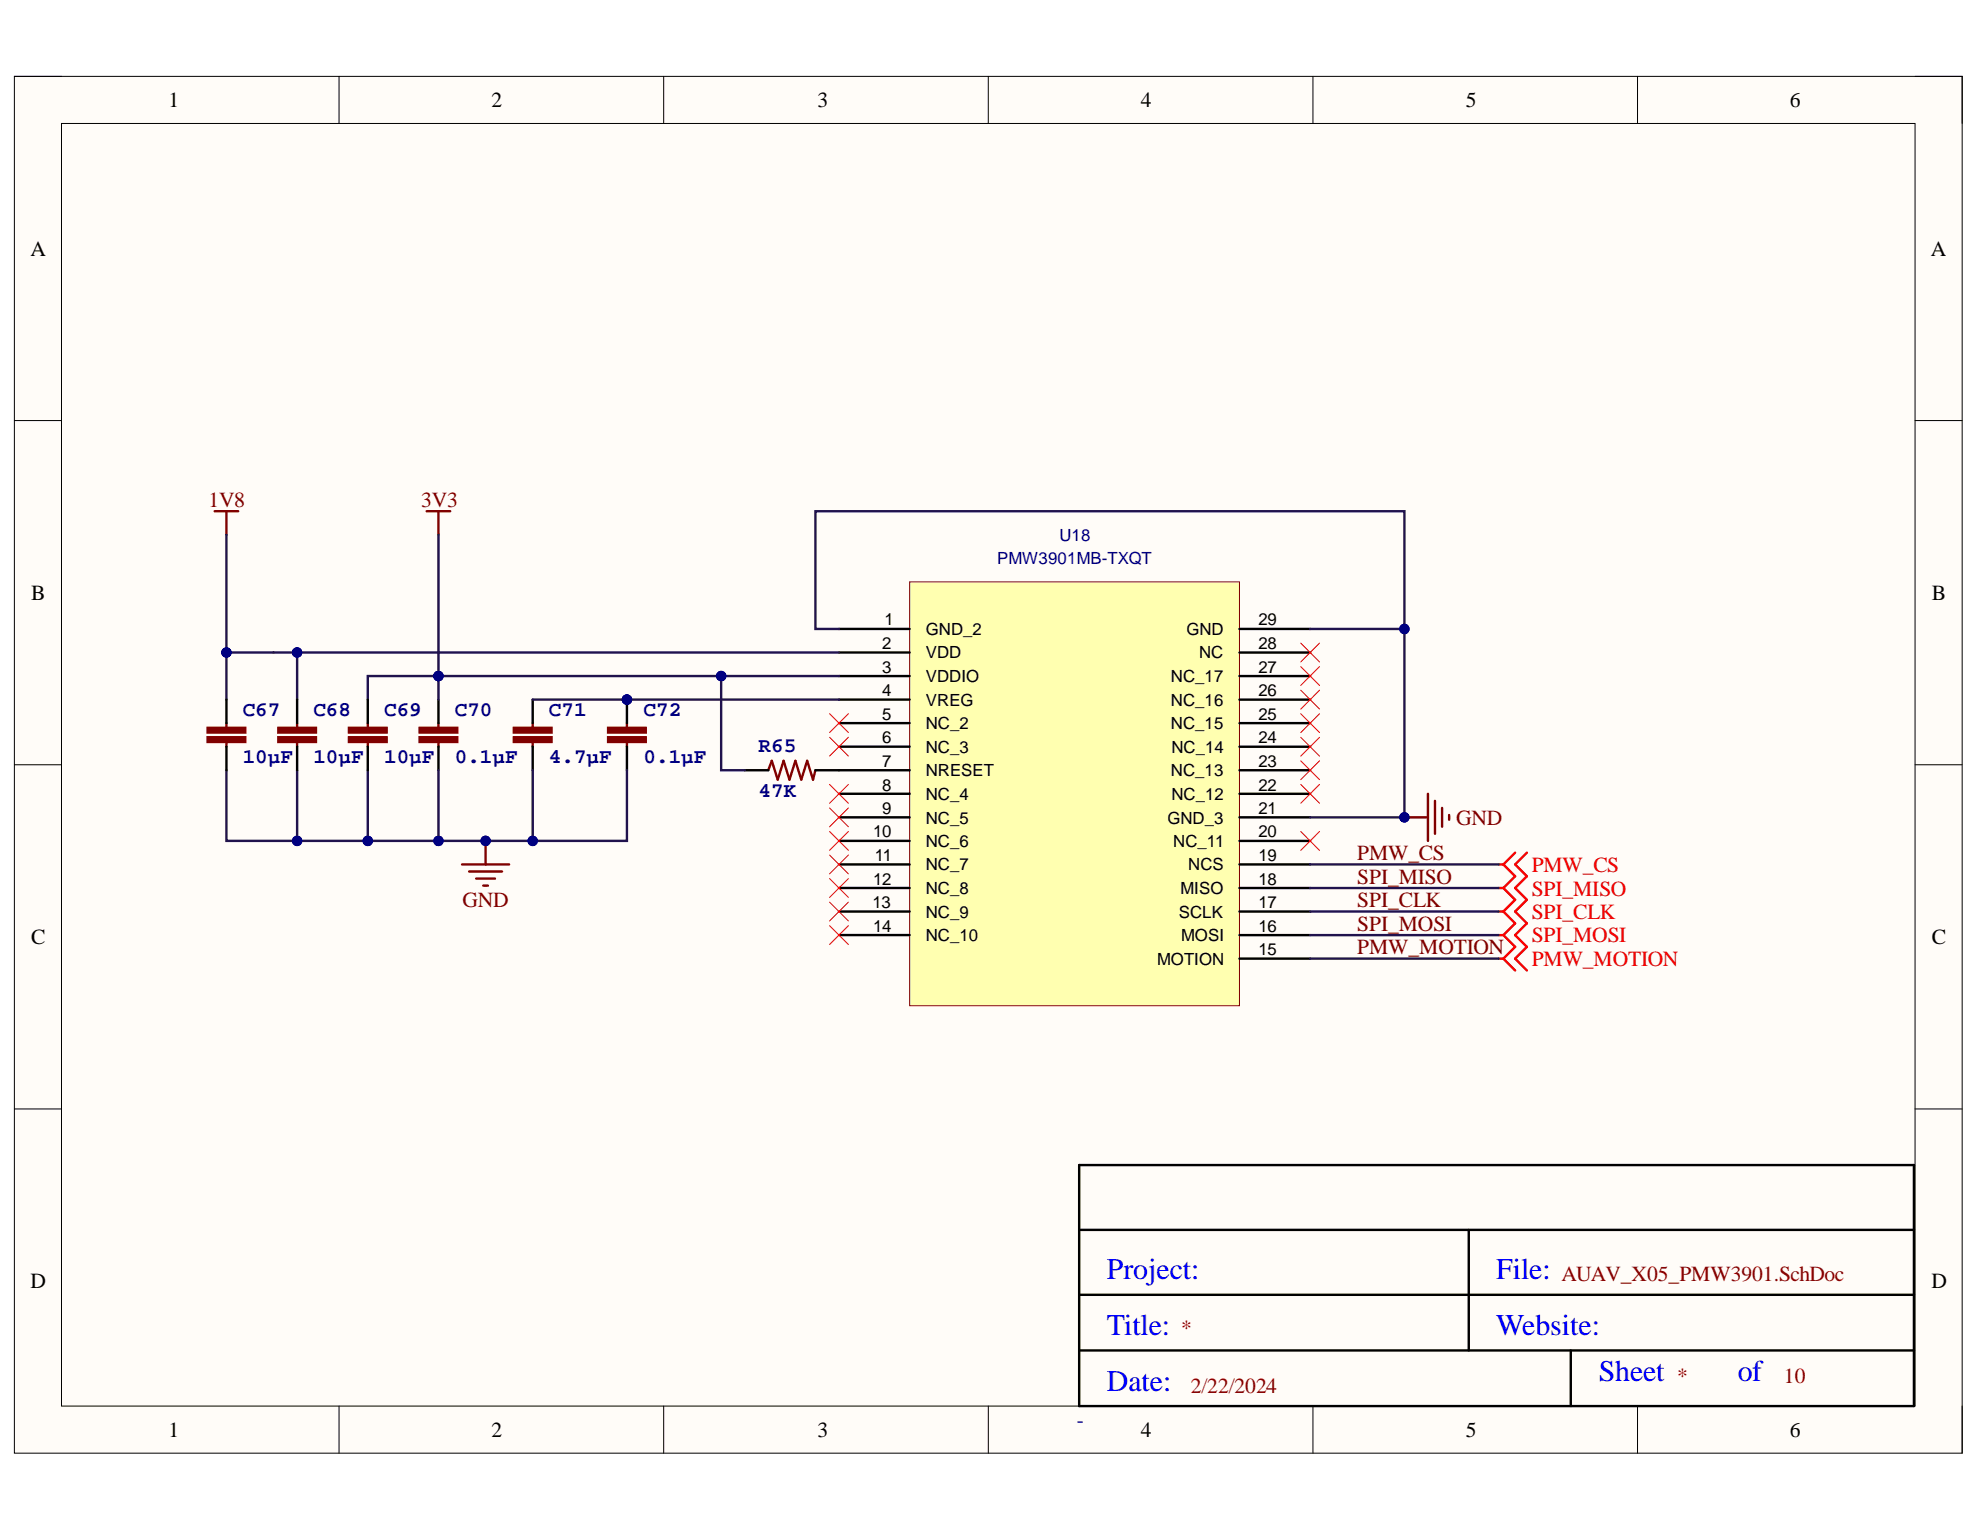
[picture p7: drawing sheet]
<svg xmlns="http://www.w3.org/2000/svg" width="279mm" height="216mm" viewBox="0 0 279 216" stroke-linecap="round" stroke-linejoin="round" font-family="sans-serif">
<defs><g id="words">
<g font-size="4.2" fill="#00f">
<text x="156.2" y="180.5">Project:</text>
<text x="211.1" y="180.5">File:</text>
<text x="156.2" y="188.4">Title:</text>
<text x="211.1" y="188.4">Website:</text>
<text x="156.2" y="196.3">Date:</text>
<text x="225.6" y="194.9">Sheet</text>
<text x="245.2" y="194.9">of</text>
</g>
<g font-size="3">
<text x="23.8" y="15.1">1</text>
<text x="69.3" y="15.1">2</text>
<text x="115.3" y="15.1">3</text>
<text x="161" y="15.1">4</text>
<text x="206.8" y="15.1">5</text>
<text x="252.6" y="15.1">6</text>
<text x="4.3" y="36.1">A</text>
<text x="272.5" y="36.1">A</text>
<text x="4.4" y="84.7">B</text>
<text x="272.6" y="84.7">B</text>
<text x="4.4" y="133.2">C</text>
<text x="272.6" y="133.2">C</text>
<text x="4.3" y="181.8">D</text>
<text x="272.5" y="181.8">D</text>
<text x="23.8" y="202.8">1</text>
<text x="69.3" y="202.8">2</text>
<text x="115.3" y="202.8">3</text>
<text x="161" y="202.8">4</text>
<text x="206.8" y="202.8">5</text>
<text x="252.6" y="202.8">6</text>
</g>
<g font-size="3" fill="#800000">
<text x="29.4" y="71.5">1V8</text>
<text x="59.4" y="71.5">3V3</text>
<text x="205.5" y="116.4">GND</text>
<text x="191.5" y="124.7">SPI_MISO</text>
<text x="191.5" y="121.4">PMW_CS</text>
<text x="65.3" y="128">GND</text>
<text x="191.5" y="128">SPI_CLK</text>
<text x="191.5" y="131.4">SPI_MOSI</text>
<text x="191.5" y="134.6">PMW_MOTION</text>
</g>
<g font-size="3" fill="#000080">
<text x="34.2" y="101">C67</text>
<text x="44.2" y="101">C68</text>
<text x="54.2" y="101">C69</text>
<text x="64.2" y="101">C70</text>
<text x="77.5" y="101">C71</text>
<text x="90.8" y="101">C72</text>
<text x="34.2" y="107.6">10µF</text>
<text x="44.2" y="107.6">10µF</text>
<text x="54.2" y="107.6">10µF</text>
<text x="64.2" y="107.6">0.1µF</text>
<text x="77.5" y="107.6">4.7µF</text>
<text x="90.8" y="107.6">0.1µF</text>
<text x="107.1" y="106.2">R65</text>
<text x="107.1" y="112.4">47K</text>
<text x="152" y="201.4">-</text>
</g>
<g font-size="3" fill="#f00">
<text x="216.1" y="123.1">PMW_CS</text>
<text x="216.1" y="126.4">SPI_MISO</text>
<text x="216.1" y="129.7">SPI_CLK</text>
<text x="216.1" y="133">SPI_MOSI</text>
<text x="216.1" y="136.3">PMW_MOTION</text>
</g>
<g font-size="3" fill="#980000">
<text x="220.4" y="180.8">AUAV_X05_PMW3901.SchDoc</text>
<text x="166.7" y="188.3">*</text>
<text x="168" y="196.5">2/22/2024</text>
<text x="236.7" y="195.2">*</text>
<text x="251.7" y="195.2">10</text>
</g>
<g font-size="2.4" fill="#000080">
<text x="149.5" y="76.3">U18</text>
<text x="140.7" y="79.6">PMW3901MB-TXQT</text>
</g>
<g font-size="2.4">
<text x="124.8" y="88.2">1</text>
<text x="130.6" y="89.6">GND_2</text>
<text x="167.4" y="89.6">GND</text>
<text x="177.6" y="88.2">29</text>
<text x="124.5" y="94.9">3</text>
<text x="124.5" y="91.6">2</text>
<text x="130.6" y="92.9">VDD</text>
<text x="169.2" y="92.9">NC</text>
<text x="177.6" y="91.6">28</text>
<text x="177.6" y="94.9">27</text>
<text x="124.5" y="101.6">5</text>
<text x="124.5" y="98.2">4</text>
<text x="130.6" y="99.6">VREG</text>
<text x="130.6" y="96.3">VDDIO</text>
<text x="165.2" y="96.3">NC_17</text>
<text x="165.2" y="99.6">NC_16</text>
<text x="177.6" y="98.2">26</text>
<text x="177.6" y="101.6">25</text>
<text x="124.5" y="104.9">6</text>
<text x="130.6" y="106.2">NC_3</text>
<text x="130.6" y="102.9">NC_2</text>
<text x="165.2" y="102.9">NC_15</text>
<text x="165.3" y="106.2">NC_14</text>
<text x="177.6" y="104.9">24</text>
<text x="124.5" y="111.6">8</text>
<text x="124.5" y="108.2">7</text>
<text x="130.6" y="112.8">NC_4</text>
<text x="130.6" y="109.5">NRESET</text>
<text x="165.2" y="109.5">NC_13</text>
<text x="165.3" y="112.8">NC_12</text>
<text x="177.6" y="108.2">23</text>
<text x="177.6" y="111.6">22</text>
<text x="123.2" y="118.2">10</text>
<text x="124.5" y="114.9">9</text>
<text x="130.6" y="119.5">NC_6</text>
<text x="130.6" y="116.2">NC_5</text>
<text x="164.7" y="116.2">GND_3</text>
<text x="165.6" y="119.5">NC_11</text>
<text x="177.6" y="114.9">21</text>
<text x="177.6" y="118.2">20</text>
<text x="123.2" y="124.8">12</text>
<text x="123.5" y="121.5">11</text>
<text x="130.6" y="122.8">NC_7</text>
<text x="167.7" y="122.8">NCS</text>
<text x="177.6" y="121.5">19</text>
<text x="177.6" y="124.8">18</text>
<text x="123.1" y="128.1">13</text>
<text x="123.2" y="131.5">14</text>
<text x="130.6" y="129.5">NC_9</text>
<text x="130.6" y="126.2">NC_8</text>
<text x="166.3" y="129.5">SCLK</text>
<text x="166.6" y="126.2">MISO</text>
<text x="177.6" y="128.1">17</text>
<text x="177.6" y="131.5">16</text>
<text x="130.6" y="132.8">NC_10</text>
<text x="163.3" y="136.2">MOTION</text>
<text x="166.7" y="132.8">MOSI</text>
<text x="177.6" y="134.8">15</text>
</g>
</g></defs>
<path d="M2 10.8h274.9v194.3h-274.9z" fill-rule="evenodd" fill="#fffcf8"/>
<path d="M2 10.8h274.9v194.3h-274.9z" fill="none" stroke="#000" stroke-width=".14"/>
<path d="M8.7 17.4h261.5v181h-261.5z" fill-rule="evenodd" fill="#fffcf8"/>
<g fill="none" stroke="#000" stroke-width=".14">
<path d="M2 10.8h6.7M8.7 17.4h261.5v181h-261.5zM47.8 10.8v6.6M93.7 10.8v6.6M139.5 10.8v6.6M185.3 10.8v6.6M231.1 10.8v6.6M270.2 10.8h6.7v6.6M2 59.3h6.7M270.2 59.3h6.7M2 107.9h6.7M270.2 107.9h6.7"/>
<path d="M2 156.5h6.7M270.2 156.5h6.7M47.8 198.4v6.7M93.7 198.4v6.7M139.5 198.4v6.7M185.3 198.4v6.7M231.1 198.4v6.7M276.9 198.4v6.7"/>
</g>
<path d="M128.4 82.1h46.5v59.8h-46.5z" fill-rule="evenodd" fill="#ffffb0"/>
<path d="M128.4 82.1h46.5v59.8h-46.5z" fill="none" stroke="#800000" stroke-width=".14"/>
<g fill="none" stroke="#000" stroke-width=".34">
<path d="M118.4 88.8h10M118.4 92.1h10M118.4 95.4h10M118.4 98.7h10M174.9 88.8h10M174.9 92.1h10M174.9 95.4h10M174.9 98.7h10M118.4 102h10M118.4 105.4h10M118.4 108.7h10M118.4 112h10"/>
<path d="M118.4 115.3h10M118.4 118.7h10M174.9 102h10M174.9 105.4h10M174.9 108.7h10M174.9 112h10M174.9 115.3h10M174.9 118.7h10M118.4 122h10M118.4 125.3h10M118.4 128.6h10M118.4 131.9h10"/>
<path d="M174.9 122h10M174.9 125.3h10M174.9 128.6h10M174.9 132h10M174.9 135.3h10"/>
</g>
<path d="M61.9 102v.7M61.9 104.7v.7" fill="none" stroke="#800000" stroke-width=".34"/>
<path d="M59.2 104h5.3v.7h-5.3z" fill-rule="evenodd" fill="#800000"/>
<path d="M59.2 104h5.3v.7h-5.3z" fill="none" stroke="#800000" stroke-width=".34"/>
<path d="M59.2 102.7h5.3v.7h-5.3z" fill-rule="evenodd" fill="#800000"/>
<path d="M59.2 102.7h5.3v.7h-5.3z" fill="none" stroke="#800000" stroke-width=".34"/>
<path d="M61.9 98.7v3.3M61.9 105.4v3.3" fill="none" stroke="#000" stroke-width=".34"/>
<circle cx="88.5" cy="98.7" r=".67" fill="#000080"/>
<circle cx="88.5" cy="98.7" r=".67" fill="none" stroke="#000080" stroke-width=".14"/>
<path d="M88.5 102v.7M88.5 104.7v.7" fill="none" stroke="#800000" stroke-width=".34"/>
<path d="M85.8 104h5.3v.7h-5.3z" fill-rule="evenodd" fill="#800000"/>
<path d="M85.8 104h5.3v.7h-5.3z" fill="none" stroke="#800000" stroke-width=".34"/>
<path d="M85.8 102.7h5.3v.7h-5.3z" fill-rule="evenodd" fill="#800000"/>
<path d="M85.8 102.7h5.3v.7h-5.3z" fill="none" stroke="#800000" stroke-width=".34"/>
<path d="M88.5 98.7v3.3" fill="none" stroke="#000" stroke-width=".34"/>
<circle cx="88.5" cy="98.7" r=".67" fill="#000080"/>
<circle cx="88.5" cy="98.7" r=".67" fill="none" stroke="#000080" stroke-width=".14"/>
<path d="M88.5 105.4v3.3M105.1 108.7h3.3M115.1 108.7h3.3" fill="none" stroke="#000" stroke-width=".34"/>
<path d="M68.5 118.7v3.3M108.4 108.7l.5-1.3 .8 2.6 .9-2.6 .8 2.6 .8-2.6 .9 2.6 .8-2.6 .8 2.6 .4-1.3M65.2 122h6.6M66.2 123h4.6M67.2 124h2.6M68.2 125h.7" fill="none" stroke="#800000" stroke-width=".34"/>
<circle cx="68.5" cy="118.7" r=".67" fill="#000080"/>
<circle cx="68.5" cy="118.7" r=".67" fill="none" stroke="#000080" stroke-width=".14"/>
<path d="M30.3 72.1h3.3M32 72.1v3.4M60.2 72.1h3.3M61.9 72.1v3.4M198.2 115.3h3.3M201.5 112v6.7M202.5 113v4.7M203.5 114v2.7M204.5 115v.7" fill="none" stroke="#800000" stroke-width=".34"/>
<circle cx="198.2" cy="115.3" r=".66" fill="#000080"/>
<circle cx="198.2" cy="115.3" r=".66" fill="none" stroke="#000080" stroke-width=".14"/>
<path d="M211.5 122h.6M211.5 125.3h.6M211.5 128.6h.6M211.5 132h.6M211.5 135.3h.6M212.1 122l1.7 1.7-1.7 1.6M212.1 125.3l1.7 1.7-1.7 1.6M212.1 128.6l1.7 1.7-1.7 1.7M212.1 132l1.7 1.6-1.7 1.7M212.1 135.3l1.7 1.6M213.8 120.3l-1.7 1.7M215.5 120.3l-1.7 1.7 1.7 1.7-1.7 1.6 1.7 1.7-1.7 1.6 1.7 1.7-1.7 1.7 1.7 1.6-1.7 1.7 1.7 1.6" fill="none" stroke="#f00" stroke-width=".34"/>
<g fill="none" stroke="#f00" stroke-width=".14">
<path d="M183.5 90.7l2.7 2.7M183.5 94.1l2.7 2.6M183.5 97.4l2.7 2.7M186.2 90.7l-2.7 2.7M186.2 94.1l-2.7 2.6M186.2 97.4l-2.7 2.7M117.1 100.7l2.6 2.7M117.1 104l2.6 2.7M117.1 110.7l2.6 2.6M117.1 114l2.6 2.7M117.1 117.3l2.6 2.7M119.7 100.7l-2.6 2.7"/>
<path d="M119.7 104l-2.6 2.7M119.7 110.7l-2.6 2.6M119.7 114l-2.6 2.7M119.7 117.3l-2.6 2.7M183.5 100.7l2.7 2.7M183.5 104l2.7 2.7M183.5 107.4l2.7 2.6M183.5 110.7l2.7 2.6M183.5 117.3l2.7 2.7M186.2 100.7l-2.7 2.7M186.2 104l-2.7 2.7M186.2 107.4l-2.7 2.6"/>
<path d="M186.2 110.7l-2.7 2.6M186.2 117.3l-2.7 2.7M117.1 120.7l2.6 2.6M117.1 124l2.6 2.6M117.1 127.3l2.6 2.7M117.1 130.6l2.6 2.7M119.7 120.7l-2.6 2.6M119.7 124l-2.6 2.6M119.7 127.3l-2.6 2.7M119.7 130.6l-2.6 2.7"/>
</g>
<path d="M75.2 102v.7M75.2 104.7v.7" fill="none" stroke="#800000" stroke-width=".34"/>
<path d="M72.5 104h5.3v.7h-5.3z" fill-rule="evenodd" fill="#800000"/>
<path d="M72.5 104h5.3v.7h-5.3z" fill="none" stroke="#800000" stroke-width=".34"/>
<path d="M72.5 102.7h5.3v.7h-5.3z" fill-rule="evenodd" fill="#800000"/>
<path d="M72.5 102.7h5.3v.7h-5.3z" fill="none" stroke="#800000" stroke-width=".34"/>
<path d="M75.2 98.7v3.3M75.2 105.4v3.3" fill="none" stroke="#000" stroke-width=".34"/>
<path d="M61.9 95.4v3.3" fill="none" stroke="#20124d" stroke-width=".34"/>
<circle cx="61.9" cy="95.4" r=".67" fill="#000080"/>
<circle cx="61.9" cy="95.4" r=".67" fill="none" stroke="#000080" stroke-width=".14"/>
<path d="M32 108.7v10h56.5v-10" fill="none" stroke="#20124d" stroke-width=".34"/>
<circle cx="41.9" cy="118.7" r=".67" fill="#000080"/>
<circle cx="41.9" cy="118.7" r=".67" fill="none" stroke="#000080" stroke-width=".14"/>
<circle cx="51.9" cy="118.7" r=".67" fill="#000080"/>
<circle cx="51.9" cy="118.7" r=".67" fill="none" stroke="#000080" stroke-width=".14"/>
<circle cx="61.9" cy="118.7" r=".67" fill="#000080"/>
<circle cx="61.9" cy="118.7" r=".67" fill="none" stroke="#000080" stroke-width=".14"/>
<circle cx="68.5" cy="118.7" r=".67" fill="#000080"/>
<circle cx="68.5" cy="118.7" r=".67" fill="none" stroke="#000080" stroke-width=".14"/>
<circle cx="75.2" cy="118.7" r=".67" fill="#000080"/>
<circle cx="75.2" cy="118.7" r=".67" fill="none" stroke="#000080" stroke-width=".14"/>
<path d="M38.6 92.1h-6.6v6.6" fill="none" stroke="#20124d" stroke-width=".34"/>
<circle cx="32" cy="92.1" r=".66" fill="#000080"/>
<circle cx="32" cy="92.1" r=".66" fill="none" stroke="#000080" stroke-width=".14"/>
<path d="M38.6 92.1h79.8" fill="none" stroke="#20124d" stroke-width=".34"/>
<circle cx="41.9" cy="92.1" r=".66" fill="#000080"/>
<circle cx="41.9" cy="92.1" r=".66" fill="none" stroke="#000080" stroke-width=".14"/>
<path d="M61.9 95.4h-10v3.3" fill="none" stroke="#20124d" stroke-width=".34"/>
<circle cx="61.9" cy="95.4" r=".67" fill="#000080"/>
<circle cx="61.9" cy="95.4" r=".67" fill="none" stroke="#000080" stroke-width=".14"/>
<path d="M61.9 75.5v19.9h56.5" fill="none" stroke="#20124d" stroke-width=".34"/>
<circle cx="61.9" cy="95.4" r=".67" fill="#000080"/>
<circle cx="61.9" cy="95.4" r=".67" fill="none" stroke="#000080" stroke-width=".14"/>
<circle cx="101.8" cy="95.4" r=".67" fill="#000080"/>
<circle cx="101.8" cy="95.4" r=".67" fill="none" stroke="#000080" stroke-width=".14"/>
<path d="M75.2 98.7h43.2" fill="none" stroke="#20124d" stroke-width=".34"/>
<circle cx="88.5" cy="98.7" r=".67" fill="#000080"/>
<circle cx="88.5" cy="98.7" r=".67" fill="none" stroke="#000080" stroke-width=".14"/>
<path d="M101.8 95.4v13.3h3.3" fill="none" stroke="#20124d" stroke-width=".34"/>
<circle cx="101.8" cy="95.4" r=".67" fill="#000080"/>
<circle cx="101.8" cy="95.4" r=".67" fill="none" stroke="#000080" stroke-width=".14"/>
<path d="M118.4 88.8h-3.3v-16.7h83.1v43.2h-13.3" fill="none" stroke="#20124d" stroke-width=".34"/>
<circle cx="198.2" cy="88.8" r=".66" fill="#000080"/>
<circle cx="198.2" cy="88.8" r=".66" fill="none" stroke="#000080" stroke-width=".14"/>
<circle cx="198.2" cy="115.3" r=".66" fill="#000080"/>
<circle cx="198.2" cy="115.3" r=".66" fill="none" stroke="#000080" stroke-width=".14"/>
<path d="M184.9 88.8h13.3M184.9 135.3h26.6M184.9 132h26.6M184.9 128.6h26.6M184.9 125.3h26.6M184.9 122h26.6" fill="none" stroke="#20124d" stroke-width=".34"/>
<circle cx="198.2" cy="88.8" r=".66" fill="#000080"/>
<circle cx="198.2" cy="88.8" r=".66" fill="none" stroke="#000080" stroke-width=".14"/>
<path d="M32 75.5v16.6" fill="none" stroke="#20124d" stroke-width=".34"/>
<circle cx="32" cy="92.1" r=".66" fill="#000080"/>
<circle cx="32" cy="92.1" r=".66" fill="none" stroke="#000080" stroke-width=".14"/>
<path d="M41.9 108.7v10" fill="none" stroke="#20124d" stroke-width=".34"/>
<circle cx="41.9" cy="118.7" r=".67" fill="#000080"/>
<circle cx="41.9" cy="118.7" r=".67" fill="none" stroke="#000080" stroke-width=".14"/>
<path d="M41.9 92.1v6.6" fill="none" stroke="#20124d" stroke-width=".34"/>
<circle cx="41.9" cy="92.1" r=".66" fill="#000080"/>
<circle cx="41.9" cy="92.1" r=".66" fill="none" stroke="#000080" stroke-width=".14"/>
<path d="M51.9 108.7v10" fill="none" stroke="#20124d" stroke-width=".34"/>
<circle cx="51.9" cy="118.7" r=".67" fill="#000080"/>
<circle cx="51.9" cy="118.7" r=".67" fill="none" stroke="#000080" stroke-width=".14"/>
<path d="M61.9 108.7v10" fill="none" stroke="#20124d" stroke-width=".34"/>
<circle cx="61.9" cy="118.7" r=".67" fill="#000080"/>
<circle cx="61.9" cy="118.7" r=".67" fill="none" stroke="#000080" stroke-width=".14"/>
<path d="M75.2 108.7v10" fill="none" stroke="#20124d" stroke-width=".34"/>
<circle cx="75.2" cy="118.7" r=".67" fill="#000080"/>
<circle cx="75.2" cy="118.7" r=".67" fill="none" stroke="#000080" stroke-width=".14"/>
<path d="M32 102v.7M32 104.7v.7" fill="none" stroke="#800000" stroke-width=".34"/>
<path d="M29.3 104h5.3v.7h-5.3z" fill-rule="evenodd" fill="#800000"/>
<path d="M29.3 104h5.3v.7h-5.3z" fill="none" stroke="#800000" stroke-width=".34"/>
<path d="M29.3 102.7h5.3v.7h-5.3z" fill-rule="evenodd" fill="#800000"/>
<path d="M29.3 102.7h5.3v.7h-5.3zM41.9 102v.7M41.9 104.7v.7" fill="none" stroke="#800000" stroke-width=".34"/>
<path d="M32 98.7v3.3M32 105.4v3.3" fill="none" stroke="#000" stroke-width=".34"/>
<path d="M39.3 104h5.3v.7h-5.3z" fill-rule="evenodd" fill="#800000"/>
<path d="M39.3 104h5.3v.7h-5.3z" fill="none" stroke="#800000" stroke-width=".34"/>
<path d="M39.3 102.7h5.3v.7h-5.3z" fill-rule="evenodd" fill="#800000"/>
<path d="M39.3 102.7h5.3v.7h-5.3zM51.9 102v.7M51.9 104.7v.7" fill="none" stroke="#800000" stroke-width=".34"/>
<path d="M41.9 98.7v3.3M41.9 105.4v3.3" fill="none" stroke="#000" stroke-width=".34"/>
<path d="M49.2 104h5.4v.7h-5.4z" fill-rule="evenodd" fill="#800000"/>
<path d="M49.2 104h5.4v.7h-5.4z" fill="none" stroke="#800000" stroke-width=".34"/>
<path d="M49.2 102.7h5.4v.7h-5.4z" fill-rule="evenodd" fill="#800000"/>
<path d="M49.2 102.7h5.4v.7h-5.4z" fill="none" stroke="#800000" stroke-width=".34"/>
<path d="M51.9 98.7v3.3M51.9 105.4v3.3M152.3 164.4h117.8v34h-117.8zM152.3 173.6h117.8M207.3 173.6v17M152.3 190.6h117.8M152.3 182.7h117.8M221.7 190.6v7.8" fill="none" stroke="#000" stroke-width=".34"/>
<use href="#words"/>
</svg>
